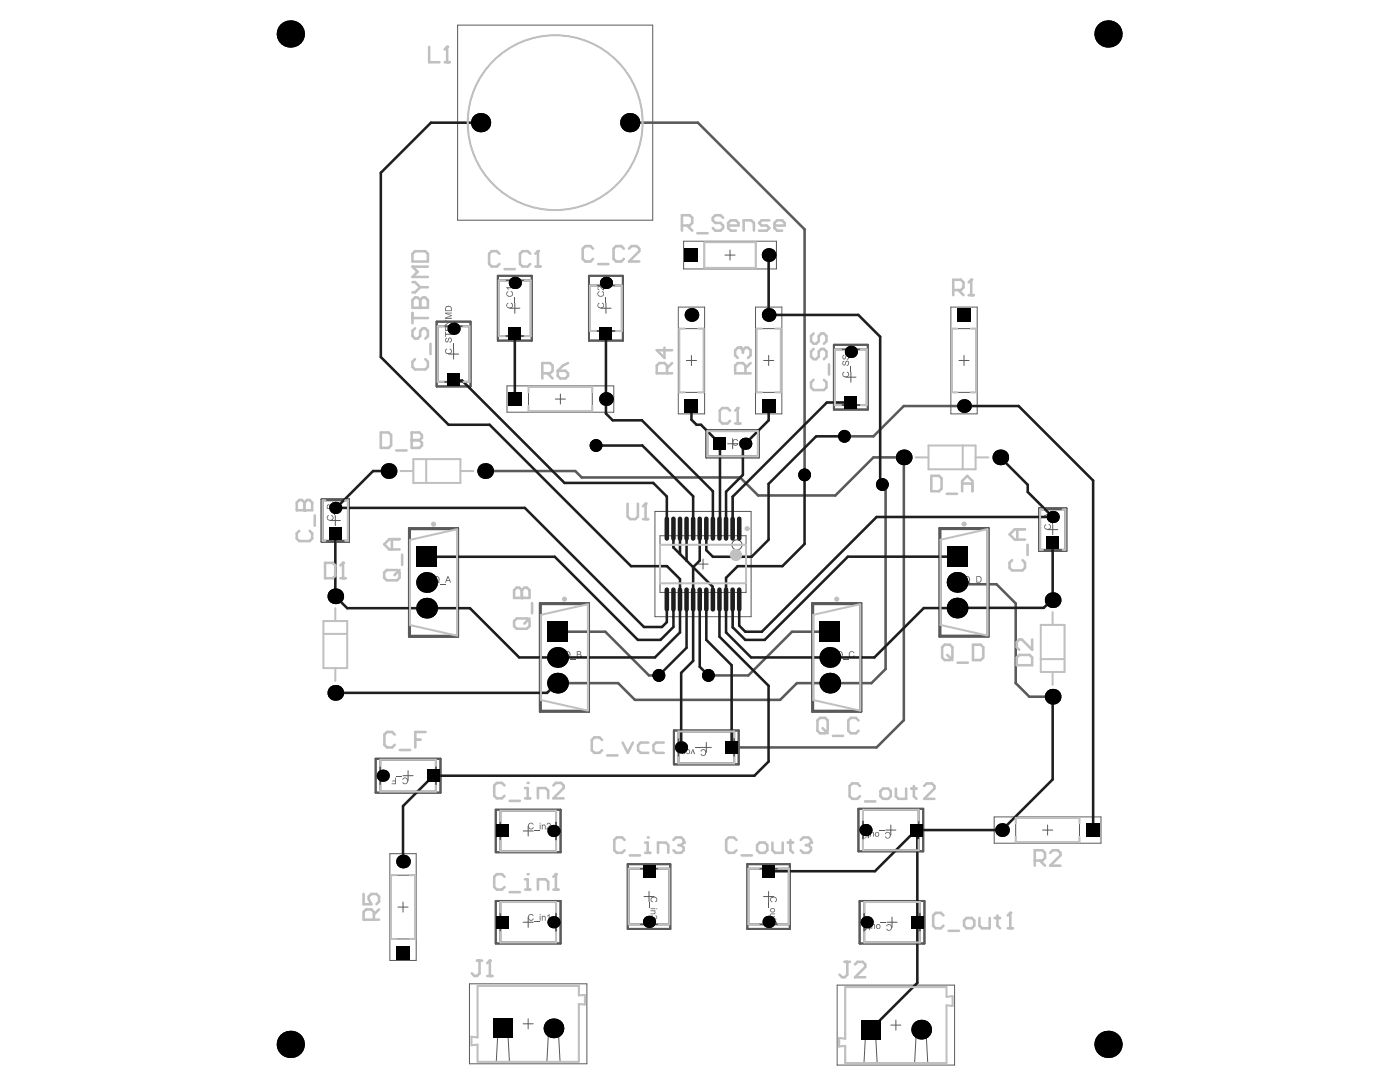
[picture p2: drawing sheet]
<svg xmlns="http://www.w3.org/2000/svg" width="279mm" height="216mm" viewBox="0 0 279 216" stroke-linecap="round" stroke-linejoin="round" font-family="sans-serif">
<g fill="none" stroke="#5a5a5a" stroke-width=".2">
<path d="M91.3 5h39v38.9h-39zM136.4 48.1h18.6v5.6h-18.6zM140.6 48.3h10.2v5.2h-10.2zM144.7 50.9h2M145.7 49.9v2M101.2 77h21.3v5.3h-21.3zM105.5 77.2h12.7v4.8h-12.7zM110.8 79.6h2M111.8 78.6v2M135.4 61.3h5.2v21.3h-5.2zM135.6 65.6h4.8v12.7h-4.8zM137 71.9h2"/>
<path d="M138 70.9v2M150.8 61.3h5.2v21.3h-5.2zM151 65.6h4.8v12.7h-4.8zM152.4 71.9h2M153.4 70.9v2M189.8 61.3h5.2v21.3h-5.2zM190 65.6h4.8v12.7h-4.8zM191.4 71.9h2M192.4 70.9v2M130.7 102.1h19.2v21h-19.2zM131.7 106.9h17.2v11.3h-17.2zM139.3 112.6h2"/>
<path d="M140.3 111.5v2.1M77.8 170.3h5.3v21.4h-5.3zM78 174.6h4.9v12.8h-4.9zM80.4 180v2M198.4 163h21.3v5.3h-21.3zM202.7 163.2h12.7v4.9h-12.7zM208.1 165.6h2M209.1 164.6v2M79.4 181h2M93.7 196.3h23.4v16h-23.4zM95.3 196.7h20.2v1.9l1.2-.1v2l-1.2-.2v11.6h-20.2v-3.5l-1.2 .2v-1.7l1.2 .1zM167.1 196.6h23.4v15.9h-23.4z"/>
<path d="M168.7 197h20.2v1.9l1.2-.1v1.9l-1.2-.1v11.5h-20.2v-3.4l-1.2 .1v-1.7l1.2 .2zM99.4 204.6l-.4 7.3M101.3 204.6l.4 7.3M104.4 204.3h2M105.4 203.3v2M109.5 204.6l-.4 7.3M111.4 204.6l.4 7.3M172.8 204.8l-.4 7.3M174.7 204.8l.4 7.3M177.8 204.5h2M178.8 203.5v2.1M182.9 204.8l-.4 7.3"/>
<path d="M184.8 204.8l.4 7.3"/>
</g>
<g fill="none" stroke="#5a5a5a" stroke-width=".4">
<path d="M99.4 55h6.7v13h-6.7zM117.5 55h6.8v13h-6.8zM87.1 64.2h6.8v12.9h-6.8zM166.4 68.8h6.8v12.9h-6.8zM64.2 99.6h5.4v8.5h-5.4zM141 85.8h10.5v5.5h-10.5zM81.6 105.4h9.8v21.7h-9.8zM187.5 105.4h9.8v21.6h-9.8zM207.4 101.4h5.4v8.5h-5.4zM107.7 120.4h9.8v21.6h-9.8zM162.1 120.4h9.8v21.6h-9.8zM75 151.4h12.9v6.8h-12.9z"/>
<path d="M134.5 145.8h12.9v6.7h-12.9zM98.9 179.8h13v8.5h-13zM98.9 161.6h13v8.5h-13zM125.3 172.4h8.5v13h-8.5zM149.1 172.4h8.5v13h-8.5zM171.3 161.4h12.9v8.5h-12.9zM171.6 179.8h12.9v8.5h-12.9z"/>
</g>
<g fill="#5a5a5a">
<path d="M193.7 116.5h1v.1h-1z"/>
<path d="M168.3 131.5h1v.1h-1z"/>
<path d="M169.6 130h.1a.57 .57 0 0 1 .8 .3h-.2a.47 .47 0 0 0-.7 0 .47 .47 0 0 0 .1 .7h.1a.39 .39 0 0 0 .6-.2l.1 .1a.6 .6 0 0 1-.9 .3 .6 .6 0 0 1-.1-.9z"/>
<path d="M113.9 131.5h1.1v.1h-1.1z"/>
<path d="M87.8 116.5h1v.1h-1z"/>
<path d="M139.8 149.8a.62 .62 0 0 1 .9-.1 .62 .62 0 0 1 0 .9 .62 .62 0 0 1-.9 0v-.1l.2-.1a.45 .45 0 0 0 .6 .2 .45 .45 0 0 0 .1-.7 .4 .4 0 0 0-.4-.3 .4 .4 0 0 0-.4 .4l-.1-.1z"/>
<path d="M138.7 149.1h1v.2h-1z"/>
<path d="M138.2 149.5h.2l.3 1h-.2l-.2-.8-.3 .8h-.2z"/>
<path d="M137 149.7a.45 .45 0 0 1 .6-.1 .45 .45 0 0 1 0 .7 .45 .45 0 0 1-.6 0l-.1-.1h.2a.3 .3 0 0 0 .4 0 .3 .3 0 0 0 0-.4 .3 .3 0 0 0-.4 0l-.2 .1z"/>
<path d="M136 149.7a.44 .44 0 0 1 .7 0 .44 .44 0 0 1 0 .6 .44 .44 0 0 1-.7 0l.2-.1a.29 .29 0 0 0 .4 0 .29 .29 0 0 0 0-.4l-.3-.1-.3 .2z"/>
<path d="M88.9 69.8l.2-.2 .1 .1a.44 .44 0 0 0-.1 .7 .44 .44 0 0 0 .7 0 .37 .37 0 0 0 .2-.3 .37 .37 0 0 0-.3-.4l.1-.1a.62 .62 0 0 1 0 1 .62 .62 0 0 1-.9-.4z"/>
<path d="M90.4 68.4h.1v1.1h-.1z"/>
<path d="M88.9 67.6l.3-.2v.2a.32 .32 0 0 0-.2 .3 .32 .32 0 0 0 .2 .3l.2-.3a.42 .42 0 0 1 .5-.5 .42 .42 0 0 1 .3 .6l-.2 .3-.3 .1 .1-.2a.31 .31 0 0 0 .2-.4 .31 .31 0 0 0-.3-.2l-.2 .2a.42 .42 0 0 1-.5 .5 .42 .42 0 0 1-.1-.7z"/>
<path d="M88.8 66.2h.2v.4h1.2v.2h-1.2v.4h-.2z"/>
<path d="M88.8 63.8l.8 .5h.6v.1h-.6l-.8 .6v-.3l.6-.4-.6-.4z"/>
<path d="M88.8 62.4h1.4v.1h-1.2l1.2 .4v.2l-1.2 .3h1.2v.2h-1.4v-.2l1.2-.4-1.2-.4z"/>
<path d="M168.2 74.4l.2-.2 .1 .1a.44 .44 0 0 0-.1 .7 .44 .44 0 0 0 .6 .1 .37 .37 0 0 0 .3-.4 .37 .37 0 0 0-.3-.4l.1-.1a.62 .62 0 0 1 0 1 .62 .62 0 0 1-.9-.3z"/>
<path d="M169.7 73.1h.1v1h-.1z"/>
<path d="M168.2 72.2l.3-.2v.2a.32 .32 0 0 0-.2 .3 .32 .32 0 0 0 .2 .3l.2-.3a.42 .42 0 0 1 .4-.5 .42 .42 0 0 1 .4 .6l-.3 .4h-.2v-.2a.31 .31 0 0 0 .3-.4 .31 .31 0 0 0-.4-.2l-.1 .2a.42 .42 0 0 1-.5 .5 .42 .42 0 0 1-.1-.7z"/>
<path d="M168.2 71l.2-.2 .1 .2a.28 .28 0 0 0-.2 .3 .28 .28 0 0 0 .3 .2l.1-.2a.42 .42 0 0 1 .4-.5 .42 .42 0 0 1 .4 .6l-.3 .3-.2 .1v-.2a.37 .37 0 0 0 .3-.3 .37 .37 0 0 0-.3-.4l-.2 .3a.4 .4 0 0 1-.4 .5 .4 .4 0 0 1-.2-.6z"/>
<path d="M153.7 179.2l.3-.2 .5-.1a.56 .56 0 0 1 .5 .5 .56 .56 0 0 1-.3 .6l-.1-.1a.46 .46 0 0 0 .1-.7 .46 .46 0 0 0-.6 0 .38 .38 0 0 0-.3 .3 .38 .38 0 0 0 .4 .4l-.1 .2-.4-.3z"/>
<path d="M153.4 180.1h.1v1.1h-.1z"/>
<path d="M153.7 182.4l.2-.1h.8v.1h-.5a.22 .22 0 0 0-.3 .2 .22 .22 0 0 0 .3 .2h.5v.2h-1l.2-.1z"/>
<path d="M153.7 183.4l.8-.1v-.1h.2v.1l.3 .2h-.3v.1h-.2v-.1h-.6l-.2 .1z"/>
<path d="M153.8 183.8l.3-.1v.2a.25 .25 0 0 0-.3 .2 .25 .25 0 0 0 .3 .3 .25 .25 0 0 0 .2-.4l.2 .1a.22 .22 0 0 0 .1 .3 .22 .22 0 0 0 .3-.2 .22 .22 0 0 0-.2-.3v-.1a.35 .35 0 0 1 .3 .5 .35 .35 0 0 1-.6 0 .41 .41 0 0 1-.6 .1 .41 .41 0 0 1 0-.6z"/>
<path d="M176.7 166.1h.1a.63 .63 0 0 1 .9 .1 .63 .63 0 0 1-.1 .9 .63 .63 0 0 1-.9-.1l.1-.1a.45 .45 0 0 0 .6 .2 .45 .45 0 0 0 .2-.7 .4 .4 0 0 0-.4-.2 .4 .4 0 0 0-.4 .3l-.2-.1z"/>
<path d="M175.5 165.7h1.1v.1h-1.1z"/>
<path d="M173.7 166l.1 .1a.35 .35 0 0 1 .4-.1 .35 .35 0 0 1 .2 .4v.5h-.1v-.5a.24 .24 0 0 0-.3-.3 .24 .24 0 0 0-.2 .3v.5h-.1z"/>
<path d="M173 166l.4 .1v.7h.1l-.1 .4-.2 .1v-.4h-.2l.2-.1v-.6h-.2z"/>
<path d="M172.1 166h.9l-.4 .5a.41 .41 0 0 0-.3 .3 .41 .41 0 0 0 .2 .4l.4-.3a.43 .43 0 0 1-.4 .4 .43 .43 0 0 1-.4-.4 .43 .43 0 0 1 .3-.4l.3-.3h-.6z"/>
<path d="M176.9 184.6l.4-.2h.4l.3 .4v.5a.57 .57 0 0 1-.5 .4 .57 .57 0 0 1-.6-.3l.1-.1a.47 .47 0 0 0 .8 0 .47 .47 0 0 0-.2-.7h-.5l-.1 .2h-.2z"/>
<path d="M175.8 184h1v.2h-1z"/>
<path d="M173.9 184.4l.1 .1a.33 .33 0 0 1 .4-.1 .33 .33 0 0 1 .2 .3v.7h-.1v-.6a.22 .22 0 0 0-.2-.3 .22 .22 0 0 0-.2 .3v.6h-.2z"/>
<path d="M173.3 184.4l.3 .1v.7h.2l-.3 .5v-.3h-.2v-.2h.2v-.6z"/>
<path d="M172.6 184.4h.1v1l.3-.2v.2l-.3 .3h-.1z"/>
<path d="M105.5 182.6a.56 .56 0 0 1 1 .1l-.2 .1a.44 .44 0 0 0-.6-.1 .44 .44 0 0 0-.1 .6 .37 .37 0 0 0 .4 .3 .37 .37 0 0 0 .3-.3l.2 .1a.61 .61 0 0 1-.8 .2 .61 .61 0 0 1-.3-.8z"/>
<path d="M106.6 183.9h1v.1h-1z"/>
<path d="M108.1 182.7h.2v.2a.33 .33 0 0 1 .4-.2 .33 .33 0 0 1 .2 .4v.6h-.2v-.7l-.1-.1h-.2l-.1 .8h-.2z"/>
<path d="M109.2 182.7l.5-.3v1.3h-.2v-1l-.3 .2z"/>
<path d="M105.5 164.4a.56 .56 0 0 1 1 .1l-.2 .1a.44 .44 0 0 0-.6-.2 .44 .44 0 0 0-.1 .7 .37 .37 0 0 0 .4 .2 .37 .37 0 0 0 .3-.3l.2 .1a.61 .61 0 0 1-.8 .3 .61 .61 0 0 1-.3-.8z"/>
<path d="M106.6 165.7h1v.1h-1z"/>
<path d="M108.1 164.5h.2v.2a.33 .33 0 0 1 .4-.2 .33 .33 0 0 1 .2 .4v.6h-.2v-.7l-.1-.1h-.2l-.1 .8h-.2z"/>
<path d="M109.3 164.2a.44 .44 0 0 1 .6 .3 .44 .44 0 0 1-.3 .5l-.3 .4h.6v.1h-.8l.1-.4 .4-.3a.25 .25 0 0 0 0-.5 .25 .25 0 0 0-.3 .3l-.2-.1z"/>
<path d="M80.4 155.3l.3-.2 .4 .1 .3 .5a.58 .58 0 0 1-.4 .7 .58 .58 0 0 1-.7-.3h.2a.44 .44 0 0 0 .6 .1 .44 .44 0 0 0 .1-.6 .37 .37 0 0 0-.4-.3 .37 .37 0 0 0-.3 .3h-.2z"/>
<path d="M79.2 154.8h1v.1h-1z"/>
<path d="M78.3 155.8h.6v-.7h.1v1.4h-.8v-.2h.7v-.4h-.6z"/>
<path d="M119.3 60.6l.3-.2v.2a.47 .47 0 0 0 0 .7 .47 .47 0 0 0 .7-.1l.1-.3-.1-.3-.2-.1v-.1l.4 .3a.65 .65 0 0 1-.7 .8 .65 .65 0 0 1-.5-.9z"/>
<path d="M120.8 59.3h.1v1h-.1z"/>
<path d="M119.4 58.2l.2-.1v.2a.47 .47 0 0 0 0 .7 .47 .47 0 0 0 .7-.2 .39 .39 0 0 0-.2-.6v-.1l.3 .1 .1 .3a.64 .64 0 0 1-.8 .7 .64 .64 0 0 1-.3-1z"/>
<path d="M119.3 57.2a.78 .78 0 0 1 1 .5l.1-.6h.1v.9l-.4-.4a.38 .38 0 0 0-.3-.3 .38 .38 0 0 0-.4 .2l.2 .3v.1a.46 .46 0 0 1-.3-.7z"/>
<path d="M101.1 60.6l.3-.2 .1 .2a.43 .43 0 0 0-.3 .6 .43 .43 0 0 0 .6 .2 .42 .42 0 0 0 .4-.4 .42 .42 0 0 0-.3-.5l.1-.1 .2 .1 .2 .3a.65 .65 0 0 1-.8 .7 .65 .65 0 0 1-.5-.9z"/>
<path d="M102.6 59.3h.1v1h-.1z"/>
<path d="M101.1 58.3l.3-.2 .1 .2a.43 .43 0 0 0-.3 .6 .43 .43 0 0 0 .6 .2 .42 .42 0 0 0 .4-.4 .42 .42 0 0 0-.3-.5l.1-.1 .3 .3a.64 .64 0 0 1-.7 .8 .64 .64 0 0 1-.5-.9z"/>
<path d="M101 57.3h1.4v.2h-1l.2 .3h-.2z"/>
<path d="M65.3 103l.3-.2v.1a.46 .46 0 0 0-.1 .7 .46 .46 0 0 0 .7 0 .38 .38 0 0 0 .2-.4 .38 .38 0 0 0-.3-.3v-.1a.62 .62 0 0 1 .3 .9 .62 .62 0 0 1-1 0l-.2-.2z"/>
<path d="M66.8 101.6h.1v1.1h-.1z"/>
<path d="M208.5 104.8l.2-.2 .1 .2a.43 .43 0 0 0-.2 .6 .43 .43 0 0 0 .7 .1 .39 .39 0 0 0 .3-.4 .39 .39 0 0 0-.3-.4l.1-.1a.63 .63 0 0 1-.1 1.1 .63 .63 0 0 1-.9-.6z"/>
<path d="M209.9 103.5h.2v1h-.2z"/>
<path d="M146.3 87.8a.6 .6 0 0 1 1 .2h-.2a.45 .45 0 0 0-.7-.1 .45 .45 0 0 0 .1 .7 .38 .38 0 0 0 .4 .2 .38 .38 0 0 0 .3-.4l.1 .1a.63 .63 0 0 1-.9 .3 .63 .63 0 0 1-.1-1z"/>
<path d="M147.6 87.9l.5-.3v1.3h-.2v-1l-.2 .2z"/>
<path d="M130 179.1l.6-.2a.56 .56 0 0 1 .6 .5 .56 .56 0 0 1-.4 .6v-.1a.46 .46 0 0 0 .1-.7 .46 .46 0 0 0-.7 0 .38 .38 0 0 0-.2 .3 .38 .38 0 0 0 .3 .4l-.1 .2-.3-.3-.1-.4z"/>
<path d="M129.5 180.1h.1v1.1h-.1z"/>
<path d="M129.8 181.7h1v.1h-.1a.33 .33 0 0 1 .1 .4 .33 .33 0 0 1-.3 .2h-.7v-.1l.9-.1-.1-.3-.8-.1z"/>
<path d="M129.9 182.7l.3-.1v.2a.25 .25 0 0 0-.2 .3 .25 .25 0 0 0 .3 .2 .25 .25 0 0 0 .2-.4h.1a.23 .23 0 0 0 .2 .3 .23 .23 0 0 0 .3-.2 .23 .23 0 0 0-.3-.2v-.2a.35 .35 0 0 1 .4 .5 .35 .35 0 0 1-.6 .1 .4 .4 0 0 1-.6 .2 .4 .4 0 0 1-.1-.7z"/>
<path d="M192.6 115.2l-.1 .3a.46 .46 0 0 0 .1 .5 .46 .46 0 0 0 .5 .1l-.1-.2 .3 .1 .1-.3a.46 .46 0 0 0-.2-.6 .46 .46 0 0 0-.6 .1zM192.5 115.1l.4-.1a.68 .68 0 0 1 .7 .3 .68 .68 0 0 1-.2 .9l.2 .1v.1l-.4-.1a.69 .69 0 0 1-.8-.4 .69 .69 0 0 1 .1-.8z"/>
<path d="M195 115.1v1h.3a.49 .49 0 0 0 .4-.5 .49 .49 0 0 0-.4-.5zM194.9 115h.8l.2 .3v.3a.54 .54 0 0 1-.6 .7h-.4z"/>
<path d="M167.2 130.3l-.1 .2a.46 .46 0 0 0 .1 .5 .46 .46 0 0 0 .5 .1l-.1-.2 .3 .1 .1-.3a.46 .46 0 0 0-.2-.6 .46 .46 0 0 0-.6 .2zM167.1 130.1l.4-.1a.68 .68 0 0 1 .7 .3 .68 .68 0 0 1-.2 .8l.2 .1v.1l-.4-.1a.69 .69 0 0 1-.8-.3 .69 .69 0 0 1 .1-.8z"/>
<path d="M112.8 130.3v.3a.44 .44 0 0 0 .1 .4 .44 .44 0 0 0 .5 .1l-.1-.1v-.1a.29 .29 0 0 0 .4-.1 .29 .29 0 0 0 0-.4 .45 .45 0 0 0-.4-.3 .45 .45 0 0 0-.5 .2zM112.7 130.2l.1-.1a.67 .67 0 0 1 .9 .1 .67 .67 0 0 1 0 .9l.2 .1-.1 .1-.3-.1a.7 .7 0 0 1-.8-.2 .7 .7 0 0 1 0-.8z"/>
<path d="M115.3 130.1v.4h.3a.19 .19 0 0 0 .2-.2 .19 .19 0 0 0-.2-.2zM115.3 130.6v.5h.3a.23 .23 0 0 0 .3-.2 .23 .23 0 0 0-.3-.3zM115.1 130h.5a.33 .33 0 0 1 .4 .2 .33 .33 0 0 1-.2 .4h.1a.37 .37 0 0 1 .1 .4 .37 .37 0 0 1-.4 .2h-.5z"/>
<path d="M86.8 115.2l-.1 .4a.44 .44 0 0 0 .1 .4 .44 .44 0 0 0 .5 .1l-.2-.2a.29 .29 0 0 0 .5 0 .29 .29 0 0 0-.1-.4v-.1a.47 .47 0 0 0-.7-.2zM86.6 115.2l.4-.2a.67 .67 0 0 1 .7 .3 .67 .67 0 0 1 0 .7l-.2 .2 .3 .1-.1 .1-.3-.2a.65 .65 0 0 1-.8-.1 .65 .65 0 0 1 0-.9z"/>
<path d="M89.4 115.1l-.2 .6h.5zM89.3 115h.2l.5 1.3h-.1l-.2-.4h-.6l-.1 .4h-.2z"/>
<path d="M89 65.3v.5h.4l-.1-.5zM89.6 65.3l-.1 .5h.5v-.5zM88.9 65.3l.1-.2 .4 .2a.38 .38 0 0 1 .5-.2 .38 .38 0 0 1 .3 .4v.5h-1.4z"/>
<path d="M89.1 61.3l-.1 .6h1v-.3a.5 .5 0 0 0-.4-.4 .5 .5 0 0 0-.5 .1zM88.9 61.3l.5-.3 .5 .1 .2 .2 .1 .8h-1.4z"/>
<path d="M153.9 181.6a.35 .35 0 0 0 .7 0 .35 .35 0 0 0-.7 0zM153.7 181.6a.5 .5 0 0 1 1 0 .5 .5 0 0 1-1 0z"/>
<path d="M174.7 166.5a.35 .35 0 0 0 .7 0 .35 .35 0 0 0-.7 0zM174.5 166.5a.5 .5 0 0 1 1 0 .5 .5 0 0 1-1 0z"/>
<path d="M175 184.9a.34 .34 0 0 0 .6 0 .34 .34 0 0 0-.6 0zM174.8 184.9a.5 .5 0 0 1 1 0 .5 .5 0 0 1-1 0z"/>
<path d="M107.7 182.4h.2v.2h-.2zM107.7 182.7h.2v1h-.2z"/>
<path d="M107.7 164.2h.2v.2h-.2zM107.7 164.5h.2v1h-.2z"/>
<path d="M65.4 100.9v.5h.4v-.5zM66 100.8l-.1 .6h.5v-.6zM65.4 100.7l.4 .1a.4 .4 0 0 1 .5-.2 .4 .4 0 0 1 .3 .5v.4h-1.4z"/>
<path d="M208.6 102.9l.6 .2v-.4zM208.4 102.8l1.3-.5v.2l-.4 .1v.6l.4 .1v.2l-1.3-.5z"/>
<path d="M131 181.3h.2v.1h-.2zM129.8 181.3h1v.1h-1z"/>
</g>
<g fill="none" stroke="#5a5a5a" stroke-width=".2">
<path d="M89.5 70.6h2M90.5 69.6v2.1M101.7 61.5h2.1M102.7 60.5v2M119.9 61.5h2M120.9 60.5v2M168.8 75.3h2M169.8 74.3v2M145.2 88.5h2M146.2 87.5v2M65.9 103.9h2M66.9 102.9v2"/>
<path d="M85.5 116.2h2M86.5 115.2v2M191.4 116.2h2M192.4 115.2v2M209.1 105.7h2M210.1 104.7v2M111.6 131.2h2.1M112.6 130.2v2M166 131.2h2M167 130.2v2M80.4 154.8h2.1M81.4 153.8v2"/>
<path d="M139.9 149.1h2.1M141 148.1v2M104.4 165.8h2M105.4 164.8v2M128.5 178.9h2M129.5 177.9v2M152.4 178.9h2M153.4 177.9v2M176.8 165.6h2M177.8 164.6v2M104.4 184h2M105.4 183v2"/>
<path d="M177 184h2M178 183v2M99.4 204.6a.91 .91 0 0 1 1-.9 .91 .91 0 0 1 .9 .9M109.5 204.6a.91 .91 0 0 1 1-.9 .91 .91 0 0 1 .9 .9M172.8 204.8a.91 .91 0 0 1 .9-.9 .91 .91 0 0 1 1 .9M182.9 204.8a.91 .91 0 0 1 .9-.9 .91 .91 0 0 1 1 .9"/>
<circle cx="110.8" cy="24.5" r="17.4"/>
<circle cx="147.1" cy="108.7" r="1.01"/>
</g>
<g fill="none" stroke="#5a5a5a" stroke-width=".4">
<path d="M99.6 55.9h6.3v11.2h-6.3zM117.7 57h6.4v9h-6.4zM87.3 65.1h6.4v11.1h-6.4zM166.6 69.7h6.4v11.1h-6.4zM64.4 99.8h5v8.1h-5zM141.2 86h10.1v5.1h-10.1zM81.8 105.6h9.4v21.3h-9.4zM187.7 105.6h9.4v21.2h-9.4zM207.6 101.6h5v8.1h-5zM108 120.6h9.3v21.2h-9.3zM162.3 120.6h9.4v21.2h-9.4zM75.9 151.6h11.1v6.4h-11.1z"/>
<path d="M135.4 146h11.1v6.3h-11.1zM99.9 180h11.1v8.1h-11.1zM99.9 161.8h11.1v8.1h-11.1zM125.5 173.3h8.1v11.1h-8.1zM149.3 173.3h8.1v11.1h-8.1zM172.2 161.6h11.1v8.1h-11.1zM172.5 180h11.1v8.1h-11.1z"/>
</g>
<path d="M125.7 24.5h13.6l21.3 21.3v49M96.8 94h18l1.3 1.3h31.6l3.6 3.6h15.4l7.6-7.6h6.1v52.4l-5.5 5.4h-28.9M176.1 96.7l.6 .6v36.2l-2.8 2.8h-14.9l-3.3 3.3h-29l-3.3-3.3h-12.1M192.4 81h-12l-6.1 6.1h-5.8M191 116.2l.4 .4h7.5l3.8 3.8v15.9l2.7 2.7h4.7M111.3 126.1h9.5l8.7 8.7h2M165.6 126.1h-7.5l-8.8 8.7h-7.9M218 165.3l.2 .3" fill="none" stroke="#5a5a5a" stroke-width=".51"/>
<g fill="#000">
<circle cx="57.9" cy="6.8" r="2.72"/>
<circle cx="221.1" cy="6.8" r="2.72"/>
<circle cx="95.9" cy="24.5" r="1.92"/>
<circle cx="125.7" cy="24.5" r="1.92"/>
<circle cx="102.7" cy="56.5" r="1.21"/>
<circle cx="120.9" cy="56.5" r="1.21"/>
<circle cx="153.4" cy="50.9" r="1.36"/>
<circle cx="90.5" cy="65.6" r="1.21"/>
<circle cx="120.9" cy="79.6" r="1.36"/>
<circle cx="138" cy="62.8" r="1.36"/>
<circle cx="153.4" cy="62.8" r="1.36"/>
<circle cx="169.8" cy="70.2" r="1.21"/>
<circle cx="77.6" cy="94" r="1.56"/>
<circle cx="96.8" cy="94" r="1.56"/>
<circle cx="119" cy="88.9" r="1.28"/>
<circle cx="148.7" cy="88.5" r="1.21"/>
<circle cx="160.6" cy="94.8" r="1.28"/>
<circle cx="168.5" cy="87.1" r="1.28"/>
<circle cx="176.1" cy="96.7" r="1.28"/>
<circle cx="180.4" cy="91.3" r="1.56"/>
<circle cx="192.4" cy="81" r="1.36"/>
<circle cx="199.6" cy="91.3" r="1.56"/>
<circle cx="66.9" cy="101.3" r="1.21"/>
<circle cx="66.9" cy="119" r="1.56"/>
<circle cx="85.1" cy="116.2" r="2.07"/>
<circle cx="191" cy="116.2" r="2.07"/>
<circle cx="210.1" cy="119.8" r="1.56"/>
<circle cx="210.1" cy="103.2" r="1.21"/>
<circle cx="66.9" cy="138.3" r="1.56"/>
<circle cx="85.1" cy="121.4" r="2.07"/>
<circle cx="111.3" cy="131.2" r="2.07"/>
<circle cx="111.3" cy="136.3" r="2.07"/>
<circle cx="131.5" cy="134.8" r="1.28"/>
<circle cx="141.4" cy="134.8" r="1.28"/>
<circle cx="165.6" cy="131.2" r="2.07"/>
<circle cx="165.6" cy="136.3" r="2.07"/>
<circle cx="191" cy="121.3" r="2.07"/>
<circle cx="210.1" cy="139" r="1.56"/>
<circle cx="76.4" cy="154.8" r="1.21"/>
<circle cx="135.9" cy="149.1" r="1.21"/>
<circle cx="80.4" cy="171.9" r="1.36"/>
<circle cx="110.5" cy="165.8" r="1.21"/>
<circle cx="172.7" cy="165.6" r="1.21"/>
<circle cx="200" cy="165.6" r="1.36"/>
<circle cx="110.5" cy="184" r="1.21"/>
<circle cx="129.5" cy="183.9" r="1.21"/>
<circle cx="153.4" cy="183.9" r="1.21"/>
<circle cx="173" cy="184" r="1.21"/>
<circle cx="57.9" cy="208.4" r="2.72"/>
<circle cx="110.5" cy="205.2" r="1.97"/>
<circle cx="183.8" cy="205.5" r="1.97"/>
<circle cx="221.1" cy="208.4" r="2.72"/>
</g>
<g fill="#000">
<path d="M136.6 49.5h2.8v2.8h-2.8z" fill-rule="evenodd"/>
<path d="M136.6 49.5h2.8v2.8h-2.8z" fill-rule="evenodd"/>
<path d="M89.3 74.5h2.4v2.4h-2.4z" fill-rule="evenodd"/>
<path d="M89.3 74.5h2.4v2.4h-2.4z" fill-rule="evenodd"/>
<path d="M101.4 78.3h2.7v2.7h-2.7z" fill-rule="evenodd"/>
<path d="M101.4 78.3h2.7v2.7h-2.7z" fill-rule="evenodd"/>
<path d="M101.5 65.3h2.5v2.5h-2.5z" fill-rule="evenodd"/>
<path d="M101.5 65.3h2.5v2.5h-2.5z" fill-rule="evenodd"/>
<path d="M119.7 65.3h2.4v2.5h-2.4z" fill-rule="evenodd"/>
<path d="M119.7 65.3h2.4v2.5h-2.4z" fill-rule="evenodd"/>
<path d="M191 61.5h2.8v2.7h-2.8z" fill-rule="evenodd"/>
<path d="M191 61.5h2.8v2.7h-2.8z" fill-rule="evenodd"/>
<path d="M136.6 79.7h2.8v2.7h-2.8z" fill-rule="evenodd"/>
<path d="M136.6 79.7h2.8v2.7h-2.8z" fill-rule="evenodd"/>
<path d="M142.5 87.3h2.4v2.5h-2.4z" fill-rule="evenodd"/>
<path d="M142.5 87.3h2.4v2.5h-2.4z" fill-rule="evenodd"/>
<path d="M152 79.7h2.8v2.7h-2.8z" fill-rule="evenodd"/>
<path d="M152 79.7h2.8v2.7h-2.8z" fill-rule="evenodd"/>
<path d="M168.6 79.1h2.4v2.4h-2.4z" fill-rule="evenodd"/>
<path d="M168.6 79.1h2.4v2.4h-2.4z" fill-rule="evenodd"/>
<path d="M65.7 105.2h2.4v2.4h-2.4z" fill-rule="evenodd"/>
<path d="M65.7 105.2h2.4v2.4h-2.4z" fill-rule="evenodd"/>
<path d="M83.1 109h4.1v4.2h-4.1z" fill-rule="evenodd"/>
<path d="M83.1 109h4.1v4.2h-4.1z" fill-rule="evenodd"/>
<path d="M188.9 109h4.2v4.1h-4.2z" fill-rule="evenodd"/>
<path d="M188.9 109h4.2v4.1h-4.2z" fill-rule="evenodd"/>
<path d="M208.9 107h2.4v2.4h-2.4z" fill-rule="evenodd"/>
<path d="M208.9 107h2.4v2.4h-2.4z" fill-rule="evenodd"/>
<path d="M109.2 124h4.1v4.1h-4.1z" fill-rule="evenodd"/>
<path d="M109.2 124h4.1v4.1h-4.1z" fill-rule="evenodd"/>
<path d="M163.5 124h4.2v4.1h-4.2z" fill-rule="evenodd"/>
<path d="M163.5 124h4.2v4.1h-4.2z" fill-rule="evenodd"/>
<path d="M85.3 153.6h2.4v2.4h-2.4z" fill-rule="evenodd"/>
<path d="M85.3 153.6h2.4v2.4h-2.4z" fill-rule="evenodd"/>
<path d="M144.8 147.9h2.4v2.5h-2.4z" fill-rule="evenodd"/>
<path d="M144.8 147.9h2.4v2.5h-2.4z" fill-rule="evenodd"/>
<path d="M99.1 164.6h2.5v2.4h-2.5z" fill-rule="evenodd"/>
<path d="M99.1 164.6h2.5v2.4h-2.5z" fill-rule="evenodd"/>
<path d="M128.3 172.6h2.4v2.5h-2.4z" fill-rule="evenodd"/>
<path d="M128.3 172.6h2.4v2.5h-2.4z" fill-rule="evenodd"/>
<path d="M152.2 172.6h2.4v2.5h-2.4z" fill-rule="evenodd"/>
<path d="M152.2 172.6h2.4v2.5h-2.4z" fill-rule="evenodd"/>
<path d="M181.6 164.4h2.4v2.4h-2.4z" fill-rule="evenodd"/>
<path d="M181.6 164.4h2.4v2.4h-2.4z" fill-rule="evenodd"/>
<path d="M216.8 164.3h2.7v2.7h-2.7z" fill-rule="evenodd"/>
<path d="M216.8 164.3h2.7v2.7h-2.7z" fill-rule="evenodd"/>
<path d="M79.1 188.7h2.7v2.7h-2.7z" fill-rule="evenodd"/>
<path d="M79.1 188.7h2.7v2.7h-2.7z" fill-rule="evenodd"/>
<path d="M99.1 182.8h2.5v2.4h-2.5z" fill-rule="evenodd"/>
<path d="M99.1 182.8h2.5v2.4h-2.5z" fill-rule="evenodd"/>
<path d="M181.9 182.8h2.4v2.4h-2.4z" fill-rule="evenodd"/>
<path d="M181.9 182.8h2.4v2.4h-2.4z" fill-rule="evenodd"/>
<path d="M98.4 203.2h3.9v4h-3.9z" fill-rule="evenodd"/>
<path d="M98.4 203.2h3.9v4h-3.9z" fill-rule="evenodd"/>
<path d="M171.8 203.5h3.9v3.9h-3.9z" fill-rule="evenodd"/>
<path d="M171.8 203.5h3.9v3.9h-3.9z" fill-rule="evenodd"/>
</g>
<g fill="none" stroke="#1e1e1e" stroke-width=".51">
<path d="M95.9 24.5h-9.9l-10 10v36.7l13.5 13.6h8.2l28.2 28.2h7.2l2.6 2.6v10.6l-5 5h-27.1l-9.8-9.8h-24.5l-2.4-2.4v-12.6M153.4 50.9v11.9h17.9l4.4 4.4v29l.4 .5M90.5 75.7l.3 .2h1.4l20.5 20.5h17.7l2.7 2.7v6.4M102.7 66.6v13M120.9 66.6v15.9l1.4 1.4h5.8l14.2 14.1v7.5M77.6 94h-3.1l-7.4 7.3M119 88.9h9.2l10.1 10.1v6.5M138 81v2.7l1 1.1h.9l3.8 3.7-.1 17M148.2 88.5l.1 6.3-3.4 3.3v7.4M153.4 81v2.9l-4.5 4.5v.2l-.2-.1M160.6 94.8v13.7l-4.5 4.5h-8.9l-2.3 2.3v10.9l5 5h24.6l9.9-9.9h23.9l1.6-1.5h.2v-11.6M168.5 87.1h-5.6l-9.5 9.5v11.1l-3.4 3.4h-7.7l-1.3-1.3v-4.4"/>
<path d="M169.8 80.3h-4.8l-18.8 18.8v6.4M192.4 81h10.9l14.9 14.9v69.7M199.6 91.3l5.5 5.4v1.5l5 5h-35.2l-22.9 22.9h-3.3l-1.2-1.3v-5.2M66.9 101.3h37.8l23.8 23.8h3.6l1-1v-4.5M85.1 111.1h25.6l16.6 16.6h4.5l2.6-2.6v-5.5M134.4 105.5v3.7l7.8 7.8 .1 2.6M135.7 105.5v5M137 105.5v6.4M137 119.6v9.7l-5.5 5.5M139.6 105.5v6.4l-1.3 1.3v18.7l-2.4 2.4v14.8h-.2l.2-.2M139.6 119.6v13.4l1.8 1.8M141 119.6v8.1l5 5v16.4l.2-.2"/>
<path d="M143.5 119.6l.1 7.4 9.8 9.8v15.2l-2.8 2.8h-64.1l-6.1 6v11.1M191 111.1h-21.8l-16.6 16.6h-3.9l-2.5-2.5v-5.6M210.1 108.2h.1M111.3 136.3l-2.1 2h-42.3M165.2 130.4h.1M210.1 139v16.5l-10.1 10.1h-17.2M182.8 165.6l.3 .3v30.2l-9.4 9.4M182.8 165.6l-8.2 8.2h-21.2"/>
</g>
<g fill="none" stroke="#1e1e1e" stroke-width=".91">
<path d="M133.1 103.5v4M133.1 117.7v3.9M134.4 103.5v4M134.4 117.7v3.9M135.7 103.5v4M135.7 117.7v3.9M137 103.5v4M137 117.7v3.9M138.3 103.5v4M138.3 117.7v3.9M139.6 103.5v4M139.6 117.7v3.9"/>
<path d="M141 103.5v4M141 117.7v3.9M142.3 103.5v4M142.3 117.7v3.9M143.6 103.5v4M143.6 117.7v3.9M144.9 103.5v4M144.9 117.7v3.9M146.2 103.5v4M146.2 117.7v3.9M147.5 103.5v4M147.5 117.7v3.9"/>
</g>
<g fill="none" stroke="#c0c0c0" stroke-width=".4">
<path d="M100.8 55.9h-1.2v11.2h1.2M104.7 55.9h1.2v11.2h-1.2M119 57h-1.3v9h1.3M122.9 57h1.2v9h-1.2M140.6 48.3h10.2v5.2h-10.2zM88.6 65.1h-1.3v11.1h1.3M92.5 65.1h1.2v11.1h-1.2M105.5 78.3v-1.1h12.7v1.1M136.6 65.6h-1v12.7h1M139.4 65.6h1v12.7h-1M152 65.6h-1v12.7h1M154.8 65.6h1v12.7h-1"/>
<path d="M167.8 69.7h-1.2v11.1h1.2M171.8 69.7h1.2v11.1h-1.2M191 65.6h-1v12.7h1M193.8 65.6h1v12.7h-1M64.9 99.8h-.5v8.1h.5M68.9 99.8h.5v8.1h-.5M79.9 94h2.6M82.5 91.6h9.4v4.8h-9.4zM85.1 91.6v4.8M91.9 94h2.6M105.5 81v1h12.7v-1M141.2 86h10.1v5.1h-10.1z"/>
<path d="M182.7 91.3h2.6M185.3 88.9h9.4v4.7h-9.4zM192.1 88.9v4.7M194.7 91.3h2.6M91.2 105.6l-9.4 2.1v17l9.4 2.2M91.2 105.7v21.1M131.7 108.7h17.2v7.7h-17.2zM197.1 105.6l-9.4 2.1v17l9.4 2.1M197.1 105.7v21M208.1 101.6h-.5v8.1h.5M212.1 101.6h.5v8.1h-.5M64.5 123.9h4.8v9.4h-4.8z"/>
<path d="M64.5 126.5h4.8M66.9 121.4v2.5M66.9 133.3v2.6M117.3 120.6l-9.3 2.1v17l9.3 2.1M117.3 120.7v21M171.7 120.6l-9.4 2.1v17l9.4 2.1M171.7 120.7v21M207.7 124.7h4.8v9.4h-4.8zM207.7 131.5h4.8M210.1 122.1v2.6M210.1 134.1v2.5M75.9 152.8v-1.2h11.1v1.2"/>
<path d="M75.9 156.8v1.2h11.1v-1.2M135.4 147.2v-1.2h11.1v1.2M135.4 151.1v1.2h11.1v-1.2M79.1 174.6h-1.1v12.8h1.1M81.8 174.6h1.1v12.8h-1.1M99.9 163.8v-2h11.1v2M99.9 167.8v2.1h11.1v-2.1M127.6 173.3h-2.1v11.1h2.1M131.5 173.3h2.1v11.1h-2.1M151.4 173.3h-2.1v11.1h2.1M155.4 173.3h2v11.1h-2M172.2 163.7v-2.1h11.1v2.1"/>
<path d="M172.2 167.6v2.1h11.1v-2.1M202.7 164.3v-1.1h12.7v1.1M202.7 167v1.1h12.7v-1.1M95.3 196.7h20.2v1.9l1.2-.1v2l-1.2-.2v11.6h-20.2v-3.5l-1.2 .2v-1.7l1.2 .1zM99.9 182.1v-2.1h11.1v2.1M99.9 186v2.1h11.1v-2.1M168.7 197h20.2v1.9l1.2-.1v1.9l-1.2-.1v11.5h-20.2v-3.4l-1.2 .1v-1.7l1.2 .2zM172.5 182.1v-2.1h11.1v2.1M172.5 186v2.1h11.1v-2.1"/>
</g>
<path d="M125.3 100.5v2.6l.5 .5h1l.5-.5v-2.6M128.3 103.6h1.1M128.8 100.5v3.1" fill="none" stroke="#c0c0c0" stroke-width=".51"/>
<circle cx="128.8" cy="100.5" r=".26" fill="#c0c0c0"/>
<g fill="none" stroke="#c0c0c0" stroke-width=".51">
<path d="M136.1 45h1.5l.5-.5v-1l-.5-.6h-1.5v3.1M137.1 45l1 1M139.2 46.5h2M144.3 43.5l-.5-.6h-1l-.5 .6v.5l.5 .5h1l.5 .5v.5l-.5 .5h-1l-.5-.5M145.3 45h2.1v-.5l-.5-.5h-1.1l-.5 .5v1l.5 .5h1.1M148.4 46v-2h1.5l.6 .5v1.5M153.5 44h-1.5l-.5 .5 .5 .5h1l.5 .5-.5 .5h-1.5M154.6 45h2v-.5l-.5-.5h-1l-.5 .5v1l.5 .5h1M108.2 74.5h1.6l.5-.5v-1l-.5-.6h-1.6v3.1M109.3 74.5l1 1M111.3 74h1.5l.6 .5v.5l-.6 .5h-1l-.5-.5zM113.4 72.4l-1.1 .6-1 1"/>
<path d="M132.6 69.4v2l-1.5-1.5h3M133.1 74.5v-1.5l-.5-.6h-1l-.5 .6v1.5h3M134.1 72.4l-1 1.1M147.7 69.4h-.5l-.5 .5v1l.5 .5M148.8 74.5v-1.5l-.5-.6h-1.1l-.5 .6v1.5h3.1M149.8 72.4l-1 1.1M128.8 100.5l-.5 .5M72.6 178.4v2h1.5l-.5-1v-.5l.5-.5h1l.5 .5v1l-.5 .5M74.6 183.5v-1.5l-.5-.5h-1l-.5 .5v1.5h3M75.6 181.5l-1 1"/>
</g>
<circle cx="147.7" cy="69.4" r=".26" fill="#c0c0c0"/>
<path d="M190.2 57.9h1.6l.5-.5v-1.1l-.5-.5h-1.6v3.1M191.3 57.9l1 1M193.3 58.9h1M193.8 55.8v3.1M147.7 69.4l.6 .5M148.3 69.9v.5M148.3 69.9l.5-.5h.5l.5 .5v1l-.5 .5M206.5 171.7h1.5l.6-.5v-1l-.6-.5h-1.5v3M207.5 171.7l1.1 1M209.6 170.2l.5-.5h1l.5 .5v.5l-2 2h2" fill="none" stroke="#c0c0c0" stroke-width=".51"/>
<circle cx="193.8" cy="55.8" r=".26" fill="#c0c0c0"/>
<g fill="none" stroke="#c0c0c0" stroke-width=".51">
<path d="M193.8 55.8l-.5 .5M102.6 119.3h3.1v-1.5l-.5-.5h-.5l-.6 .5v1.5M103.1 123.4h2.1l.5 .5v1l-.5 .6h-2.1l-.5-.6v-1zM105.7 123.4l-1 1M106.2 120.3v2.1M188.5 128.6h1.1l.5 .6v2l-.5 .5h-1.1l-.5-.5v-2zM189.1 130.7l1 1M191.1 132.2h2.1M194.2 128.6h1.5l.5 .6v2l-.5 .5h-1.5zM163.6 143.2h1.1l.5 .6v2l-.5 .5h-1.1l-.5-.5v-2zM164.2 145.3l1 1M166.2 146.8h2.1"/>
<path d="M171.3 143.8l-.5-.6h-1l-.5 .6v2l.5 .5h1l.5-.5"/>
</g>
<circle cx="104.1" cy="119.3" r=".26" fill="#c0c0c0"/>
<path d="M85.7 9.3v3.1h2M88.7 12.4h1.1M89.2 9.3v3.1M76.7 114.3l.5-.6h2l.5 .6v1l-.5 .5h-2l-.5-.5zM78.2 107.6v2M79.7 113.7l-1 1.1M79.7 107.6h-2l-1 1 1 1h2M80.3 110.7v2M102.6 119.3v-1.5l.5-.5h.5l.5 .5v1.5" fill="none" stroke="#c0c0c0" stroke-width=".51"/>
<circle cx="89.2" cy="9.3" r=".26" fill="#c0c0c0"/>
<path d="M89.2 9.3l-.5 .6M95.2 191.7h1M95.7 191.7v2.5l-.5 .5h-.5l-.5-.5M97.2 194.7h1.1M97.8 191.7v3M168.6 191.9h1M169.1 191.9v2.6l-.5 .5h-.5l-.5-.5M170.6 192.4l.5-.5h1.1l.5 .5v.6l-2.1 2h2.1" fill="none" stroke="#c0c0c0" stroke-width=".51"/>
<circle cx="97.8" cy="191.7" r=".26" fill="#c0c0c0"/>
<path d="M76 86.3h1.5l.6 .5v2.1l-.6 .5h-1.5zM79.1 89.9h2M82.2 86.3v3.1h1.5l.5-.5v-.6l-.5-.5h-1.5M97.8 191.7l-.6 .5" fill="none" stroke="#c0c0c0" stroke-width=".51"/>
<circle cx="82.2" cy="87.8" r=".26" fill="#c0c0c0"/>
<path d="M82.2 86.3h1.5l.5 .5v.5l-.5 .5h-1.5M185.9 94.9h1.5l.5 .6v2l-.5 .5h-1.5zM188.9 98.5h2.1M192 98v-2l1-1.1 1.1 1.1v2M192 96.5h2.1M64.9 112.3h1.5l.5 .5v2.1l-.5 .5h-1.5zM67.9 115.4h1.1M68.5 112.3v3.1" fill="none" stroke="#c0c0c0" stroke-width=".51"/>
<circle cx="68.5" cy="112.3" r=".26" fill="#c0c0c0"/>
<g fill="none" stroke="#c0c0c0" stroke-width=".51">
<path d="M82.3 62.4v2.1M82.3 61.4h3.1v-1.5l-.5-.5h-.5l-.5 .5v1.5M82.3 63.5h3.1M82.8 71.7l-.5 .5v1l.5 .5h2.1l.5-.5v-1l-.5-.5M82.8 65.5l-.5 .5v1.1l.5 .5h.5l.6-.5v-1.1l.5-.5h.5l.5 .5v1.1l-.5 .5M85.9 68.6v2M68.5 112.3l-.6 .5M202.9 131.2l.5-.5h2.1l.5 .5v1.5h-3.1zM206 127.6v2.1l-2.1-2.1h-.5l-.5 .5v1l.5 .6M120.2 147.7l-.6-.6h-1l-.5 .6v2l.5 .5h1l.6-.5M121.2 150.7h2M124.3 148.2l1 2 1-2"/>
<path d="M129.4 148.2h-1.6l-.5 .5v1l.5 .5h1.6M132.5 148.2h-1.6l-.5 .5v1l.5 .5h1.6"/>
</g>
<circle cx="83.9" cy="61.4" r=".26" fill="#c0c0c0"/>
<g fill="none" stroke="#c0c0c0" stroke-width=".51">
<path d="M82.3 50.6l.5-.5h2.1l.5 .5v1.6h-3.1zM82.3 56.3h.5l1.1 1M83.9 57.3l-1.1 1h-.5M83.9 57.3h1.5M85.4 53.2h-3.1l1 1-1 1.1h3.1M82.3 61.4v-1.5l.5-.5h.5l.6 .5v1.5M162.4 75.8l-.5 .5v1l.5 .5h2l.5-.5v-1l-.5-.5M162.4 66.5l-.5 .6v1l.5 .5h.5l.5-.5v-1l.5-.6h.5l.5 .6v1l-.5 .5M162.4 69.6l-.5 .5v1.1l.5 .5h.5l.5-.5v-1.1l.5-.5h.5l.5 .5v1.1l-.5 .5M165.4 72.7v2.1M147 167.6l-.5-.5h-1.1l-.5 .5v2.1l.5 .5h1.1l.5-.5M148 170.7h2.1"/>
<path d="M151.6 168.1h1l.5 .5v1.1l-.5 .5h-1l-.5-.5v-1.1zM154.2 168.1v1.6l.5 .5h1.5v-2.1M157.2 168.1h1.1M157.7 167.6v2.1l.6 .5M159.8 167.6l.5-.5h1l.6 .5v.5"/>
</g>
<circle cx="161.9" cy="168.1" r=".26" fill="#c0c0c0"/>
<g fill="none" stroke="#c0c0c0" stroke-width=".51">
<path d="M171.6 156.8l-.5-.5h-1l-.5 .5v2.1l.5 .5h1l.5-.5M172.6 159.9h2.1M176.2 157.3h1.1l.5 .6v1l-.5 .5h-1.1l-.5-.5v-1zM178.8 157.3v1.6l.5 .5h1.5v-2.1M181.9 157.3h1M182.4 156.8v2.1l.5 .5M184.4 156.8l.5-.5h1.1l.5 .5v.5l-2.1 2.1h2.1M160.8 168.6h.5M161.3 168.6l.6 .5v.6l-.6 .5h-1l-.5-.5M161.9 168.1l-.6 .5M188.3 182.7l-.5-.6h-1.1l-.5 .6v2l.5 .5h1.1l.5-.5M189.3 185.7h2.1"/>
<path d="M192.4 183.7l.5-.5h1l.5 .5v1l-.5 .5h-1l-.5-.5zM195.5 183.2v1.5l.5 .5h1.5v-2M198.5 183.2h1.1M199.1 182.7v2l.5 .5M201.1 185.2h1M201.6 182.1v3.1"/>
</g>
<circle cx="201.6" cy="182.1" r=".26" fill="#c0c0c0"/>
<path d="M100.7 174.9l-.5-.5h-1.1l-.5 .5v2.1l.5 .5h1.1l.5-.5M101.7 178h2.1M104.8 177.5h1M104.8 175.5h.5v2M201.6 182.1l-.5 .6" fill="none" stroke="#c0c0c0" stroke-width=".51"/>
<circle cx="105.3" cy="174.4" r=".26" fill="#c0c0c0"/>
<path d="M107.4 177.5v-2h1.5l.5 .5v1.5M110.4 177.5h1.1M110.9 174.4v3.1" fill="none" stroke="#c0c0c0" stroke-width=".51"/>
<circle cx="110.9" cy="174.4" r=".26" fill="#c0c0c0"/>
<path d="M110.9 174.4l-.5 .5M124.6 167.6l-.5-.5h-1l-.5 .5v2.1l.5 .5h1l.5-.5M125.7 170.7h2M128.8 170.2h1M128.8 168.1h.5v2.1" fill="none" stroke="#c0c0c0" stroke-width=".51"/>
<circle cx="129.3" cy="167.1" r=".26" fill="#c0c0c0"/>
<path d="M131.3 170.2v-2.1h1.6l.5 .5v1.6M134.4 167.6l.5-.5h1l.5 .5v.5" fill="none" stroke="#c0c0c0" stroke-width=".51"/>
<circle cx="136.4" cy="168.1" r=".26" fill="#c0c0c0"/>
<path d="M100.7 156.7l-.5-.5h-1.1l-.5 .5v2.1l.5 .5h1.1l.5-.5M101.7 159.8h2.1M104.8 159.3h1M104.8 157.2h.5v2.1M135.4 168.6h.5M135.9 168.6l.5 .5v.6l-.5 .5h-1l-.5-.5M136.4 168.1l-.5 .5" fill="none" stroke="#c0c0c0" stroke-width=".51"/>
<circle cx="105.3" cy="156.2" r=".26" fill="#c0c0c0"/>
<g fill="none" stroke="#c0c0c0" stroke-width=".51">
<path d="M99.7 50.6l-.5-.5h-1.1l-.5 .5v2.1l.5 .5h1.1l.5-.5M100.7 53.7h2M105.8 50.6l-.5-.5h-1l-.5 .5v2.1l.5 .5h1l.5-.5M106.9 53.2h1M107.4 50.1v3.1M118.3 49.6l-.5-.5h-1l-.5 .5v2.1l.5 .5h1l.5-.5M119.4 52.7h2M124.5 49.6l-.5-.5h-1l-.5 .5v2.1l.5 .5h1l.5-.5M125.5 49.6l.5-.5h1.1l.5 .5v.5l-2.1 2.1h2.1M78.8 146.6l-.5-.5h-1.1l-.5 .5v2l.5 .5h1.1l.5-.5M79.8 149.7h2.1M82.9 147.6h1"/>
<path d="M84.9 146.1h-2v3M107.4 159.3v-2.1h1.5l.5 .6v1.5M110.4 156.7l.5-.5h1.1l.5 .5v.5l-2.1 2.1h2.1"/>
</g>
<circle cx="107.4" cy="50.1" r=".26" fill="#c0c0c0"/>
<path d="M107.4 50.1l-.5 .5M59.2 101.8h3.1v-1.5l-.5-.5h-.5l-.5 .5v1.5M59.7 105.9l-.5 .5v1.1l.5 .5h2.1l.5-.5v-1.1l-.5-.5M62.8 102.8v2.1" fill="none" stroke="#c0c0c0" stroke-width=".51"/>
<circle cx="60.8" cy="101.8" r=".26" fill="#c0c0c0"/>
<path d="M145.7 81.9l-.5-.5h-1l-.6 .5v2.1l.6 .5h1l.5-.5M146.7 84.5h1M147.2 81.4v3.1M59.2 101.8v-1.5l.5-.5h.5l.6 .5v1.5M202 111.8l-.5 .5v1l.5 .5h2l.6-.5v-1l-.6-.5M203 105.6v2.1M204.6 105.6h-2.1l-1 1 1 1.1h2.1M205.1 108.7v2" fill="none" stroke="#c0c0c0" stroke-width=".51"/>
<circle cx="147.2" cy="81.4" r=".26" fill="#c0c0c0"/>
<path d="M147.2 81.4l-.5 .5" fill="none" stroke="#c0c0c0" stroke-width=".51"/>
<g fill="none" stroke="#c0c0c0" stroke-width=".5">
<circle cx="86.5" cy="104.6" r=".25"/>
<circle cx="112.6" cy="119.6" r=".25"/>
<circle cx="149.1" cy="105.5" r=".25"/>
<circle cx="167" cy="119.6" r=".25"/>
<circle cx="192.4" cy="104.6" r=".25"/>
</g>
<circle cx="146.9" cy="110.7" r=".61" fill="none" stroke="#c0c0c0" stroke-width="1.2"/>
<circle cx="110.8" cy="24.5" r="17.4" fill="none" stroke="#c0c0c0" stroke-width=".4"/>
</svg>
